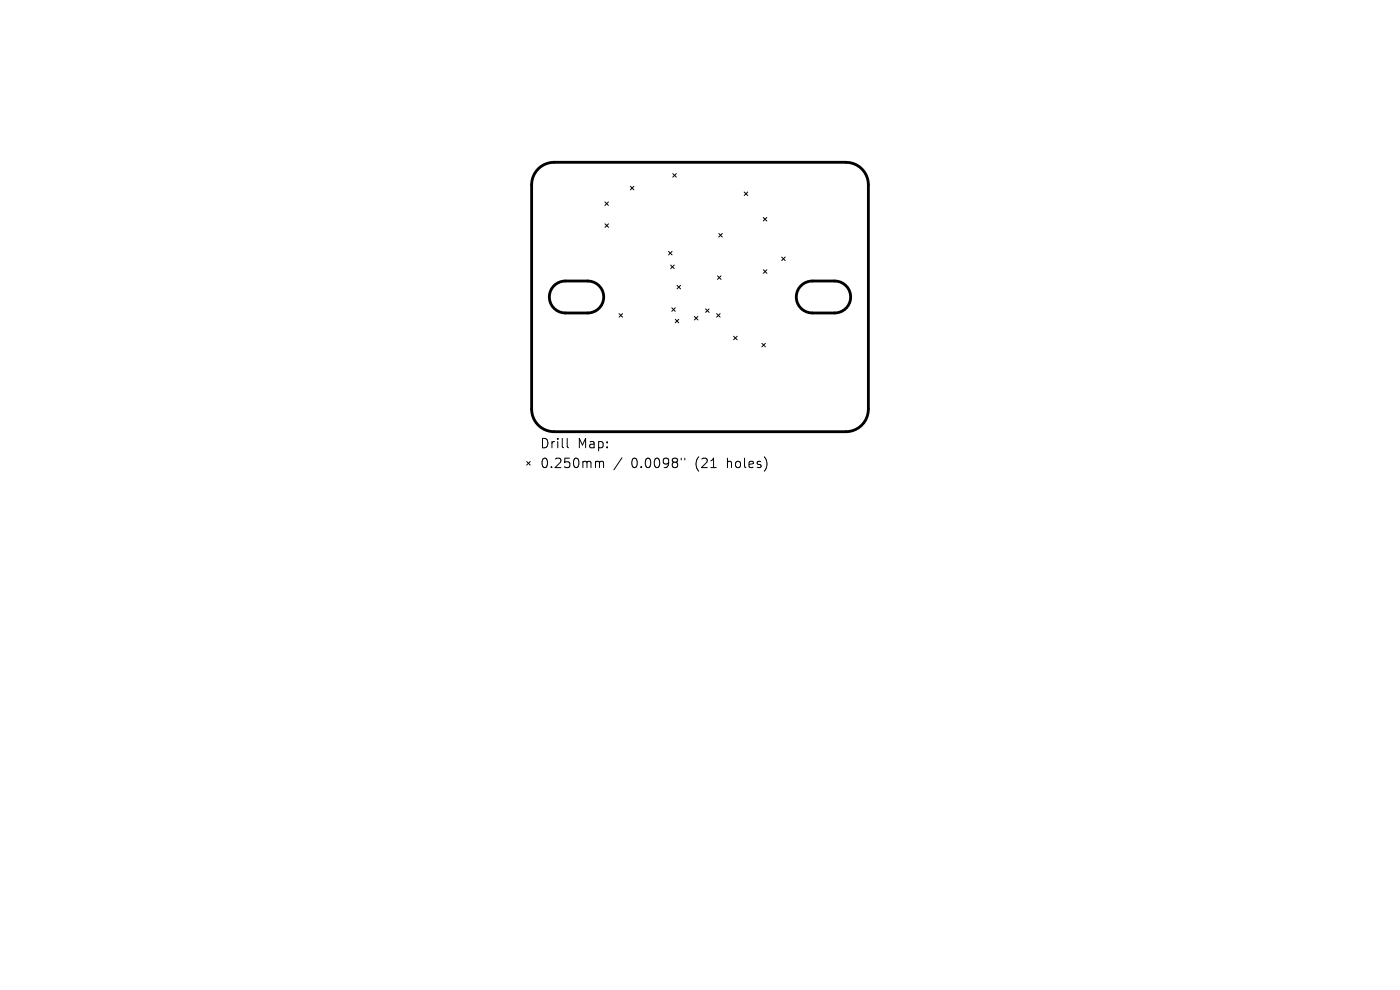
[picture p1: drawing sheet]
<svg xmlns="http://www.w3.org/2000/svg" width="297mm" height="210mm" viewBox="0 0 297 210" stroke-linecap="round" stroke-linejoin="round" font-family="sans-serif">
<defs><g id="words">
<g font-size="2.8">
<text x="114.5" y="95.4">Drill</text>
<text x="122.5" y="95.4">Map:</text>
<text x="114.5" y="99.6">0.250mm</text>
<text x="133.9" y="99.6">0.0098&quot;</text>
<text x="147.7" y="99.6">(21</text>
<text x="154.5" y="99.6">holes)</text>
</g>
</g></defs>
<path d="M114.2 35.8a4.8 4.8 0 0 1 3.3-1.4h62a4.8 4.8 0 0 1 4.7 4.8v47.6a4.8 4.8 0 0 1-4.7 4.8h-62a4.8 4.8 0 0 1-4.7-4.8v-47.6a4.8 4.8 0 0 1 1.4-3.4zM117.4 60.8a3.4 3.4 0 0 1 2.5-1.2h4.8a3.4 3.4 0 0 1 3.4 3.4 3.4 3.4 0 0 1-3.4 3.4h-4.8a3.4 3.4 0 0 1-3.1-2 3.4 3.4 0 0 1 .6-3.6zM169.8 60.8a3.4 3.4 0 0 1 2.5-1.2h4.8a3.4 3.4 0 0 1 3.4 3.4 3.4 3.4 0 0 1-3.4 3.4h-4.8a3.4 3.4 0 0 1-3.1-2 3.4 3.4 0 0 1 .6-3.6z" fill="none" stroke="#000" stroke-width=".6"/>
<g fill="none" stroke="#000" stroke-width=".21">
<path d="M133.7 39.5l.8 .8M134.5 39.5l-.8 .8M142.7 36.8l.8 .8M143.5 36.8l-.8 .8M128.3 42.8l.8 .8M128.3 47.5l.8 .7M129.1 42.8l-.8 .8M129.1 47.5l-.8 .7M141.8 53.3l.8 .8M142.3 56.2l.7 .8M142.6 53.3l-.8 .8M143 56.2l-.7 .8"/>
<path d="M152.2 58.5l.8 .8M152.5 49.5l.7 .8M153 58.5l-.8 .8M153.2 49.5l-.7 .8M157.9 40.7l.7 .8M158.6 40.7l-.7 .8M161.9 46.1l.8 .8M161.9 57.2l.8 .8M162.7 46.1l-.8 .8M162.7 57.2l-.8 .8M165.8 54.5l.8 .8M166.6 54.5l-.8 .8"/>
<path d="M131.3 66.5l.8 .8M132.1 66.5l-.8 .8M142.5 65.3l.8 .7M143.3 67.7l.7 .8M143.3 65.3l-.8 .7M143.6 60.5l.8 .8M144 67.7l-.7 .8M144.4 60.5l-.8 .8M147.3 67.1l.8 .8M148.1 67.1l-.8 .8M149.7 65.5l.7 .8M150.4 65.5l-.7 .8"/>
<path d="M152 66.5l.8 .8M152.8 66.5l-.8 .8M155.6 71.3l.8 .8M156.4 71.3l-.8 .8M161.6 72.8l.8 .8M162.4 72.8l-.8 .8M111.7 97.9l.8 .8M112.5 97.9l-.8 .8M120.3 93v1.7l.3 .3M126.6 97.9h.3l.3 .2M127.2 98.1l.3-.2 .4 .1 .1 1.2M127.2 98.1v1.1"/>
<path d="M131.9 97.1l-1.7 2.6M144.5 97.2v.4M145.3 97.2v.4"/>
</g>
<use href="#words"/>
</svg>
